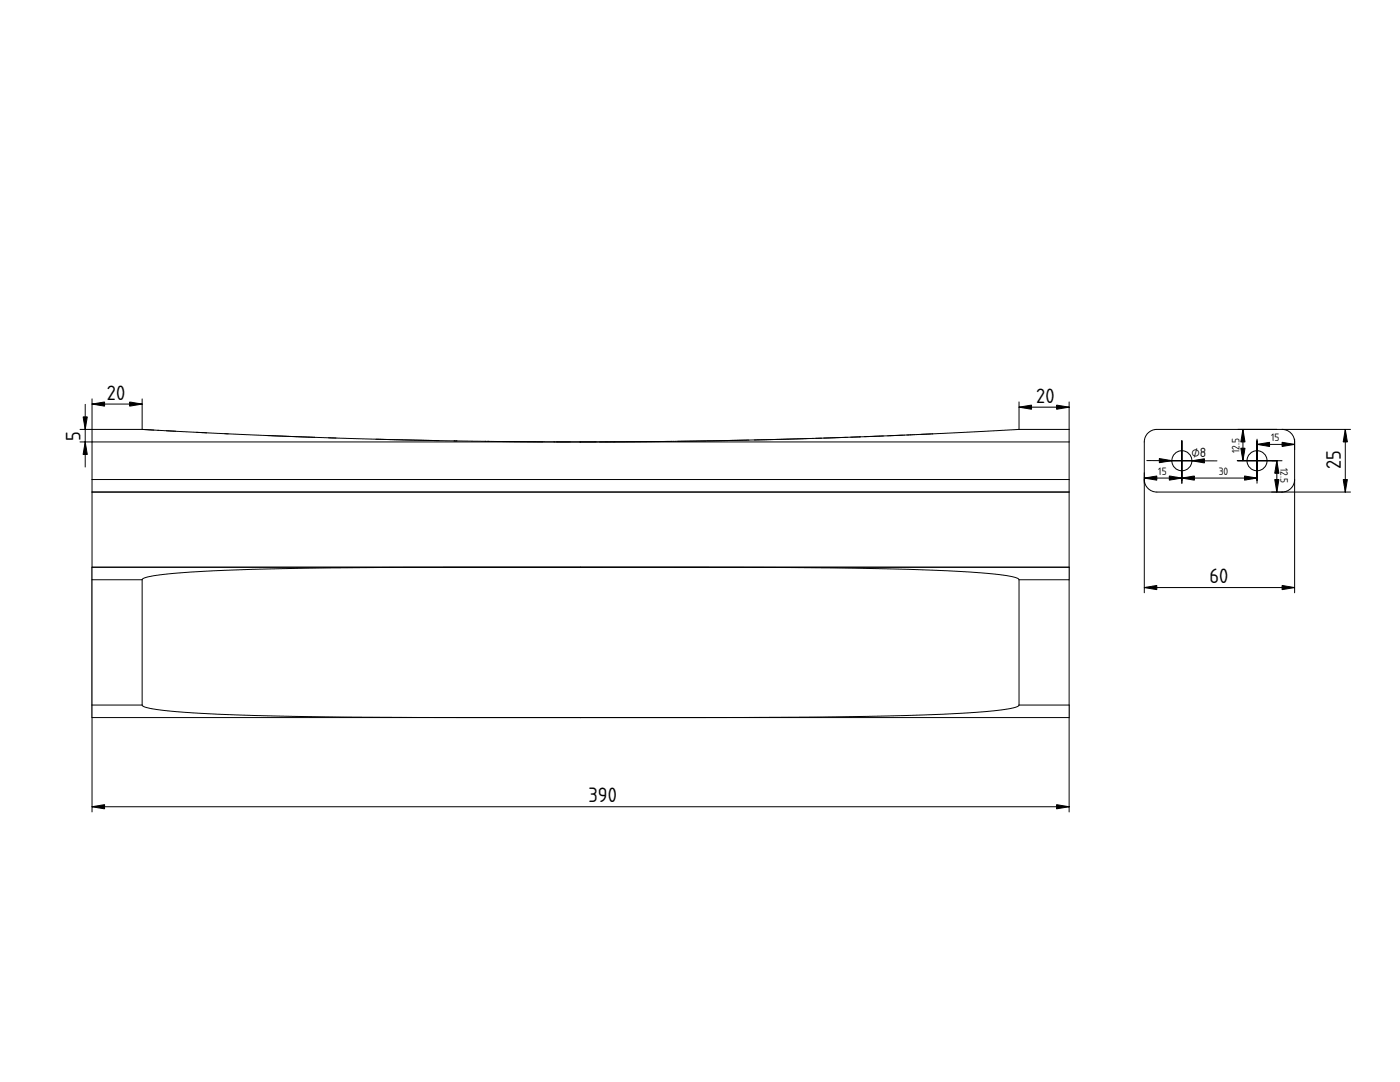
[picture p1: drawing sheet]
<svg xmlns="http://www.w3.org/2000/svg" width="279mm" height="216mm" viewBox="0 0 279 216" stroke-linecap="round" stroke-linejoin="round" font-family="sans-serif">
<defs><g id="words">
<g font-size="3.9">
<text x="21.4" y="79.7">20</text>
<text x="206.8" y="80.3">20</text>
<text x="16.1" y="88" transform="rotate(-90 16.1 88)">5</text>
<text x="267.6" y="93.5" transform="rotate(-90 267.6 93.5)">25</text>
<text x="241.4" y="116.3">60</text>
<text x="117.4" y="160">390</text>
</g>
<text font-size="2.5" x="237.8" y="91.1">⌀8</text>
<g font-size="2">
<text x="253.7" y="88">15</text>
<text x="231.2" y="94.7">15</text>
<text x="243.2" y="94.7">30</text>
<text x="247.3" y="90.4" transform="rotate(-90 247.3 90.4)">12.5</text>
<text x="255.5" y="93.3" transform="rotate(90 255.5 93.3)">12.5</text>
</g>
</g></defs>
<g fill="none" stroke="#000" stroke-width=".2">
<path d="M18.4 79.6v82.4M28.4 79.6v6.1M17 80.7v12.5M18.4 80.6h10M18.4 98.2h195M18.4 95.7h195M28.4 85.7l22.2 1.1 21.6 .8 21.9 .4 21.8 .2 21.8-.2 21.8-.4 21.7-.8 22.2-1.1M28.4 85.7l2.3 .1M28.4 85.7h-12.4M31.5 85.9h.2M33.2 86l1.9 .1M39.2 86.3l2 .1"/>
<path d="M44.9 86.5l.7 .1M53 86.9l9.8 .4M65.5 87.4h1.6M75 87.6l12.6 .3M90.6 88h.6M96.8 88.1h.2M97.4 88.1h.2M100.2 88.1h.1M100.4 88.1l7.9 .1M110.6 88.2h.1M110.7 88.2h.1M111.1 88.2h2.5"/>
<path d="M122.5 88.2h-1.3M122.6 88.2h.1M130.6 88.1l-7.9 .1M130.7 88.1h.1M130.8 88.1h.1M132.2 88.1h-1.3M132.2 88.1h.1M132.3 88.1h.1M132.4 88.1h.1M133.7 88.1h-1.3M133.8 88.1h.1M133.9 88.1h.1"/>
<path d="M134 88.1h-.1M134.5 88.1h.1M134.8 88.1h.1M135.3 88.1h-.1M135.3 88.1h.1M135.5 88.1h-.1M135.5 88.1h.1M137.8 88l-2.2 .1M137.9 88h.1M148.5 87.8l-10.5 .2M148.6 87.8h.1M148.7 87.8h.1"/>
<path d="M149.4 87.8h-.6M161.1 87.5l-10.6 .3M161.1 87.5h.1M161.3 87.5h-.1M161.4 87.5h.1M162.3 87.5h-.1M163.9 87.4l-1.1 .1M163.9 87.4h.1M168.2 87.3l-3.8 .1M168.9 87.3h-.6M169.1 87.3h.1M171.7 87.2h-1.9"/>
<path d="M176.3 87l-3.8 .1M177.3 87h-.1M180.1 86.8l-2.6 .1M180.3 86.8h.1M180.5 86.8h.1M181 86.8h.1M181.4 86.8h-.3M181.6 86.8h.1M181.7 86.8h.1M181.9 86.8h-.1M182.1 86.8h.1M182.4 86.7h.1"/>
<path d="M182.6 86.7h.1M182.9 86.7h.1M183.3 86.7h-.1M185.7 86.6l-2 .1M186.1 86.6h-.2M203.4 85.7h10M203.4 81.2h10M203.4 80.2v5.5M213.4 88.2h-197.4M213.4 80.2v81.8M18.4 161h195"/>
</g>
<path d="M16.6 83.2h.8l-.4 2.5zM17 88.2l.4 2.5h-.8zM18.4 80.6l2.5-.4v.8zM25.9 80.2l2.5 .4-2.5 .4zM203.4 81.2l2.5-.4v.9zM210.9 80.8l2.5 .4-2.5 .5zM18.4 161l2.5-.4v.8zM210.9 160.6l2.5 .4-2.5 .4z" fill="#000" stroke="#000" stroke-width=".2"/>
<g fill="#fff">
<path d="M18.4 113.2h195v30h-195z" fill-rule="evenodd"/>
<path d="M28.4 115.5a22.6 22.6 0 0 1 7.3-1.2l12.5-.6 17.9-.4 75.4-.1 36.8 .3 11.8 .4 8.4 .7a11.7 11.7 0 0 1 4.8 1v25.2a19.4 19.4 0 0 1-6.6 1.2l-12.2 .7-18.2 .3-73.7 .2-22.3-.1-16.4-.3-12.4-.4-8.4-.6a13.9 13.9 0 0 1-4.7-1z" fill-rule="evenodd"/>
<path d="M203.4 115.7h10v25h-10z" fill-rule="evenodd"/>
<path d="M18.4 115.7h10v25h-10z" fill-rule="evenodd"/>
<path d="M18.4 113.2h97.5l-55.1 .2-15.8 .4-11 .7a14 14 0 0 0-5.6 1.1l-10 .1z" fill-rule="evenodd"/>
<path d="M115.9 113.2h97.5v2.5l-10-.1a6.1 6.1 0 0 0-3.3-.9l-10-.8-16-.5-20.4-.2z" fill-rule="evenodd"/>
<path d="M18.4 140.7h10v.1a19.4 19.4 0 0 0 6.6 1.2l10.6 .6 15.9 .4 54.4 .2h-97.5z" fill-rule="evenodd"/>
<path d="M115.9 143.2l36.3-.1 20-.1 15.6-.5 10.8-.7a13.9 13.9 0 0 0 4.7-1l.1-.1h10v2.5z" fill-rule="evenodd"/>
</g>
<path d="M18.4 113.2h195v30h-195zM18.4 115.7h10M28.4 115.7v-.1a14 14 0 0 1 5.6-1.1l12.1-.7 17.8-.5 69.7-.1 24.9 .1 17.7 .2 13.2 .4 9.1 .7a11.7 11.7 0 0 1 4.8 1l.1 .1M28.4 115.7v25M203.4 115.7v25M203.4 115.7h10M18.4 140.7h10M28.4 140.7v.1a19.4 19.4 0 0 0 6.6 1.2l12.3 .7 18.1 .3 73.7 .2 22.3-.1 16.5-.3 12.4-.4 8.3-.6a13.9 13.9 0 0 0 4.7-1l.1-.1M203.4 140.7h10" fill="none" stroke="#000" stroke-width=".2"/>
<g fill="#fff">
<path d="M228.9 86.6a2.5 2.5 0 0 1 2-.9h25a2.5 2.5 0 0 1 2.5 2.5v7.5a2.5 2.5 0 0 1-2.5 2.5h-25a2.5 2.5 0 0 1-2.5-2.5v-7.5v-.6z" fill-rule="evenodd"/>
<circle cx="235.9" cy="91.9" r="2"/>
<circle cx="250.9" cy="91.9" r="2"/>
</g>
<g fill="none" stroke="#000" stroke-width=".2">
<path d="M228.4 95.7a2.5 2.5 0 0 0 2.5 2.5h38.6M228.9 91.9l14 .1M231.9 91.9h8M235.9 87.9v8.5M246.9 91.9h9M248.1 85.7v6.2M250.9 87.6v8.8M250.9 88.7h7.5M250.9 95.4h-22.5M254.8 91.9v6.3M255.9 85.7a2.5 2.5 0 0 1 2.5 2.5M258.4 95.7a2.5 2.5 0 0 1-2.5 2.5"/>
<path d="M258.4 87.6v30.7M268.5 85.7v12.5M269.5 85.7h-38.6a2.5 2.5 0 0 0-2.5 2.5v30.1M228.4 117.2h30"/>
<circle cx="235.9" cy="91.9" r="2"/>
<circle cx="250.9" cy="91.9" r="2"/>
</g>
<g fill="#000" stroke="#000" stroke-width=".2">
<path d="M228.4 95.4l2.5-.4v.8zM231.4 91.5l2.5 .4-2.5 .4zM233.4 95l2.5 .4-2.5 .4zM235.9 95.4l2.5-.4v.8zM237.9 91.9l2.5-.4v.9zM248.1 85.7l.4 2.5h-.9zM247.6 89.4h.9l-.4 2.5zM250.9 88.7l2.5-.4v.8zM248.4 95l2.5 .4-2.5 .4zM254.4 95.7h.8l-.4 2.5zM254.8 91.9l.4 2.5h-.8zM255.9 88.3l2.5 .4-2.5 .4z"/>
<path d="M268.5 85.7l.4 2.5h-.8zM268.1 95.7h.8l-.4 2.5zM228.4 117.2l2.5-.4v.9zM255.9 116.8l2.5 .4-2.5 .5z"/>
</g>
<use href="#words"/>
</svg>
